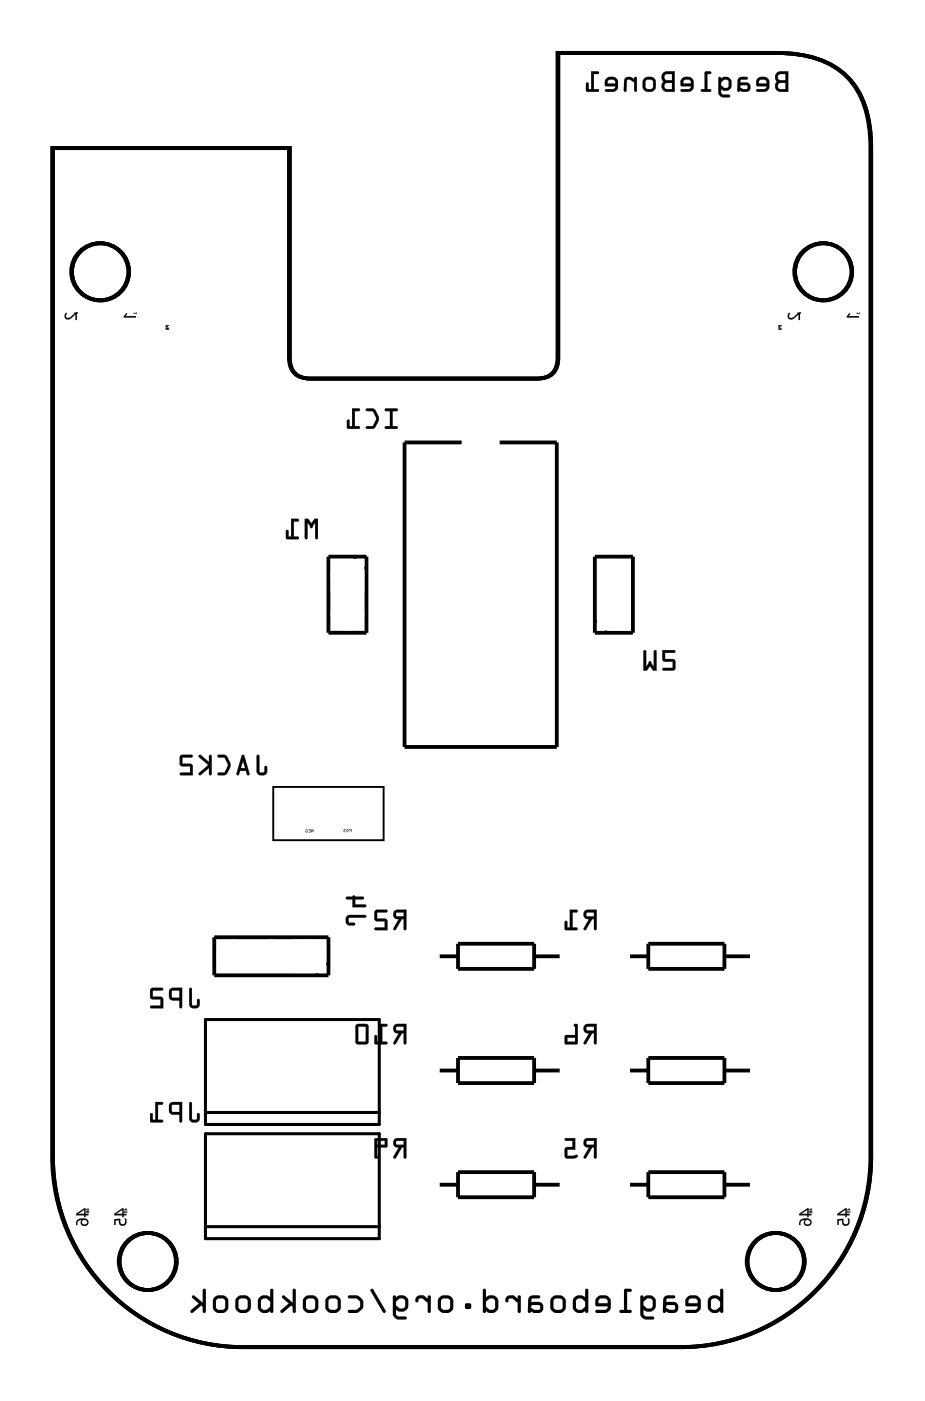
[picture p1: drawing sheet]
<svg xmlns="http://www.w3.org/2000/svg" width="62mm" height="93mm" viewBox="0 0 62 93" stroke-linecap="round" stroke-linejoin="round" font-family="sans-serif">
<g fill="none" stroke="#000" stroke-width=".25">
<path d="M3.5 9.9h15.8v13.9a1.25 1.25 0 0 0 1.4 1.5h15.1a1.25 1.25 0 0 0 1.4-1.5v-20.3h14.5a6.2 6.2 0 0 1 5.1 1.9 6.6 6.6 0 0 1 1.3 4.5v67.3a12.7 12.7 0 0 1-12.7 12.7h-29.2a12.7 12.7 0 0 1-12.7-12.7zM3.5 9.9h15.8v14a1.25 1.25 0 0 0 1.5 1.4h15a1.25 1.25 0 0 0 1.5-1.4v-20.4h14.5a6.2 6.2 0 0 1 5 1.9 6.6 6.6 0 0 1 1.3 4.5v67.3a12.7 12.7 0 0 1-12.7 12.7h-29.2a12.7 12.7 0 0 1-12.7-12.7zM21.9 37.1h2.6v5.1h-2.6zM30.8 29.5h-3.8v20.3h10.2v-20.3h-3.8M39.7 37.1h2.5v5.1h-2.5zM14.3 62.5h7.6v2.6h-7.6zM29.2 71.4h1.4M29.2 79.1h1.4M29.2 63.8h1.4M30.6 70.6h5v1.7h-5zM30.6 78.2h5v1.7h-5zM30.6 63h5v1.7h-5z"/>
<path d="M35.6 71.4h1.9M35.6 79.1h1.9M35.6 63.8h1.9M41.9 71.4h1.4M41.9 79.1h1.4M41.9 63.8h1.4M43.3 70.6h5v1.7h-5zM43.3 63h5v1.7h-5zM43.3 78.2h5v1.7h-5zM48.3 71.4h1.9M48.3 79.1h1.9M48.3 63.8h1.9"/>
<circle cx="6.7" cy="18.1" r="1.91"/>
<circle cx="54.9" cy="18.1" r="1.91"/>
<circle cx="55" cy="18.1" r="1.91"/>
<circle cx="9.8" cy="84.2" r="1.91"/>
<circle cx="9.9" cy="84.2" r="1.91"/>
<circle cx="51.7" cy="84.2" r="1.91"/>
<circle cx="51.8" cy="84.2" r="1.91"/>
</g>
<g fill="#000">
<path d="M4.4 20.9h.1a.18 .18 0 0 0 0 .3 .18 .18 0 0 0 .3-.1l.3-.2v.5h-.1v-.4l-.1 .1a.28 .28 0 0 1-.4 .2 .28 .28 0 0 1-.2-.3zM5 20.8v.1l.2-.1v.1h-.2zM8.4 20.9h.1l-.1 .2h.7v.1h-.8zM8.9 20.8h.2v.2l-.2-.1zM52.7 20.9a.18 .18 0 0 0 0 .3 .18 .18 0 0 0 .3-.1l.4-.2v.5h-.1v-.4l-.2 .1a.28 .28 0 0 1-.3 .2 .28 .28 0 0 1-.2-.3zM53.3 20.8v.1l.1-.1v.1h-.1zM56.7 20.9h.1l-.2 .2h.7v.1h-.8zM57.2 20.8h.2v.2l-.2-.1z"/>
<path d="M51.8 4.9l-.1 .3 .2 .2-.2 .4a.36 .36 0 0 0 .4 .3h.5v-1.3h-.5zM52 5.6l.4-.1v.4h-.4zM52 5l.4-.1v.5l-.4-.1zM50.6 5.2l-.1 .2v.3l.7 .1-.2 .1-.5 .1v.1h.7l.1-.3v-.5l-.3-.2h-.3zM50.7 5.4l.4-.1 .1 .3h-.6zM49.3 5.2l-.1 .9h.6a.31 .31 0 0 0 .3-.3 .31 .31 0 0 0-.3-.3h-.4v-.1l.1-.1h.4v-.2zM49.4 5.7h.4l.1 .2h-.3l-.2-.1zM48 5.2v1.1l.2 .2h.5v-.2l-.5-.1-.1-.3 .3 .2 .3-.2 .1-.2v-.4l-.2-.2h-.3l-.2 .2v-.2zM48.2 5.5l.1-.2h.2l.1 .1v.4l-.1 .1h-.2l-.2-.2zM47.1 4.8l-.1 1.1-.2 .1v.1h.6v-.1l-.2-.1v-1h.2l.1-.1zM45.5 5.2l-.1 .2v.3l.7 .1-.1 .1-.5 .1-.1 .1h.7l.2-.3-.1-.5-.2-.2h-.3zM45.7 5.4l.3-.1 .1 .3h-.5zM44.3 4.9l-.1 .3 .1 .2-.1 .4a.36 .36 0 0 0 .3 .3h.5v-1.3h-.5zM44.4 5.6l.5-.1v.4h-.5zM44.4 5l.5-.1v.5l-.5-.1zM42.8 5.6a.5 .5 0 0 0 1 0 .5 .5 0 0 0-1 0zM43.1 5.4l.4-.1 .1 .1v.4l-.1 .1h-.3l-.1-.1zM41.7 5.2v.2v.7h.1v-.7l.1-.1 .4 .2v.6h.2v-.9h-.1l-.1 .1-.3-.2zM40.5 5.2l-.1 .2v.3l.7 .1-.2 .1-.5 .1v.1h.7l.1-.3v-.5l-.3-.2h-.3zM40.6 5.4l.4-.1 .1 .3h-.6zM39.5 4.8v1.1h-.2v-.3l-.1-.1-.1 .6h.8v-.1l-.3-.1v-1h.3l.1-.1z"/>
<path d="M51.8 4.9l-.1 .3 .2 .2-.2 .4a.37 .37 0 0 0 .4 .3h.5v-1.3h-.5zM51.8 4.9l.3-.1h.5v1.3h-.5a.39 .39 0 0 1-.3-.2 .39 .39 0 0 1 .1-.5l-.2-.2zM52 5.6l.4-.1v.4h-.4zM52 5.6v.3l.4 .1v-.5zM52 5l.4-.1v.5l-.4-.1zM52 5v.3l.4 .1v-.5zM50.6 5.2l-.1 .2v.3l.7 .1-.2 .1h-.4a.1 .1 0 0 0-.1 .1 .1 .1 0 0 0 .1 .1h.5l.1-.1 .1-.1v-.5l-.2-.3h-.4zM50.6 5.3l.1-.2h.3l.3 .2v.5l-.1 .3h-.7v-.1h.5l.2-.2v-.1h-.7v-.3zM50.7 5.4l.4-.1 .1 .3h-.6zM50.7 5.3l-.1 .3h.6l-.1-.3zM49.3 5.2l-.1 .8a.09 .09 0 0 0 .1 .1 .09 .09 0 0 0 .1-.1l.4 .1a.32 .32 0 0 0 .3-.3 .32 .32 0 0 0-.3-.3h-.4l.1-.2h.3a.1 .1 0 0 0 .1-.1 .1 .1 0 0 0-.1-.1zM49.3 5.2l.5-.1v.2h-.3l-.1 .1v.1h.4a.31 .31 0 0 1 .3 .3 .31 .31 0 0 1-.3 .3h-.6zM49.4 5.7h.4l.1 .2h-.3l-.2-.1zM49.4 5.7v.1l.2 .2 .3-.1v-.2zM48 5.2v1.1l.2 .2h.4a.1 .1 0 0 0 .1-.1 .1 .1 0 0 0-.1-.1h-.4l-.1-.4 .3 .2 .3-.2 .1-.2v-.4l-.2-.2h-.3l-.2 .2v-.2zM48 5.2v-.1a.2 .2 0 0 0 .4 0l.2 .1 .2 .1v.5l-.3 .2-.4-.1v.3l.1 .1h.5v.2h-.5l-.2-.2zM48.2 5.5l.1-.2h.2l.1 .1v.4h-.3l-.2-.1zM48.1 5.5v.2l.2 .2h.2l.1-.1 .1-.4-.2-.1h-.2zM47.1 4.8l-.1 1.1h-.1a.1 .1 0 0 0-.1 .1 .1 .1 0 0 0 .1 .1h.5a.1 .1 0 0 0 .1-.1 .1 .1 0 0 0-.1-.1h-.2v-1h.2a.1 .1 0 0 0 .1 0 .1 .1 0 0 0-.1-.1zM47.1 4.8h.4l-.1 .1h-.2v1.1h.2v.1h-.6v-.1h.2zM45.5 5.2l-.1 .2v.3l.7 .1-.1 .1h-.5a.1 .1 0 0 0-.1 .1 .1 .1 0 0 0 .1 .1h.5l.2-.1 .1-.1v-.5l-.2-.3h-.4zM45.5 5.3l.2-.2h.3l.2 .2 .1 .5-.2 .3h-.6v-.1h.5l.1-.2v-.1h-.6l-.1-.3zM45.7 5.4l.3-.1 .1 .3h-.5zM45.6 5.3v.3h.5l-.1-.3zM44.3 4.9l-.1 .3 .1 .2-.1 .4a.37 .37 0 0 0 .3 .3h.5v-1.3h-.5zM44.3 4.9l.2-.1h.5v1.3h-.5a.39 .39 0 0 1-.3-.2 .39 .39 0 0 1 .1-.5l-.1-.2zM44.4 5.6l.5-.1v.4h-.5zM44.4 5.6v.3l.5 .1v-.5zM44.4 5l.5-.1v.5l-.5-.1zM44.4 5v.3l.5 .1v-.5zM42.8 5.6a.51 .51 0 0 0 1 0 .51 .51 0 0 0-1 0zM42.8 5.6a.5 .5 0 0 1 1 0 .5 .5 0 0 1-1 0zM43.1 5.4l.3-.1 .2 .1v.4l-.1 .1h-.4zM43.1 5.3v.5l.1 .2 .3-.1 .1-.1v-.4l-.1-.1zM41.7 5.2l-.1 .8a.09 .09 0 0 0 .1 .1 .09 .09 0 0 0 .1-.1v-.6l.2-.1 .3 .2v.5a.1 .1 0 0 0 .1 .1 .1 .1 0 0 0 .1-.1v-.8a.1 .1 0 0 0-.1-.1 .11 .11 0 0 0-.1 .2l-.3-.2zM41.7 5.2l.3-.1 .3 .2 .1-.1h.1v.9h-.2v-.6l-.3-.2-.2 .1v.7h-.1v-.7zM40.5 5.2l-.1 .2v.3l.7 .1-.2 .1h-.4a.1 .1 0 0 0-.1 .1 .1 .1 0 0 0 .1 .1h.5l.1-.1 .1-.1 .1-.5-.3-.3h-.4zM40.5 5.3l.1-.2h.3l.3 .2v.5l-.1 .3h-.7v-.1h.5l.2-.2v-.1h-.7v-.3zM40.6 5.4l.4-.1 .1 .3h-.6zM40.6 5.3l-.1 .3h.6l-.1-.3zM39.4 4.8l.1 1.1h-.2v-.3a.1 .1 0 0 0-.1-.1 .1 .1 0 0 0-.1 .1v.5h.8a.1 .1 0 0 0 .1-.1 .1 .1 0 0 0-.1-.1h-.3v-1h.3a.1 .1 0 0 0 .1 0 .1 .1 0 0 0-.1-.1zM39.5 4.8h.5l-.1 .1h-.3v1.1h.3v.1h-.8l.1-.6 .1 .1v.4h.2z"/>
<path d="M4.4 20.9a.28 .28 0 0 0 0 .4 .28 .28 0 0 0 .4-.1l.2-.2v.4h.1v-.6l-.3 .2a.21 .21 0 0 1-.2 .2 .21 .21 0 0 1-.2-.2l.1-.1zM4.4 20.9h.1a.19 .19 0 0 0 0 .3 .19 .19 0 0 0 .3-.1l.3-.2v.5h-.1v-.4l-.1 .1a.27 .27 0 0 1-.4 .2 .27 .27 0 0 1-.2-.3z"/>
<path d="M5 20.8v.1h.2v-.1l-.2 .1zM5 20.8v.1l.2-.1v.1h-.2z"/>
<path d="M5 20.8v.1h.2v-.1l-.2 .1zM5 20.8v.1l.2-.1v.1h-.2z"/>
<path d="M8.4 20.9l-.1 .3h.8v-.1h-.7l.1-.2zM8.4 20.9h.1l-.1 .2h.7v.1h-.8z"/>
<path d="M8.9 20.8v.1l.2 .1v-.2zM8.9 20.8h.2v.2l-.2-.1z"/>
<path d="M8.9 20.8v.1l.2 .1v-.2zM8.9 20.8h.2v.2l-.2-.1z"/>
<path d="M11 21.7l.1 .1 .1-.1zM11.1 21.7v.1zM11 21.9l.1 .1 .1-.1zM11.1 21.9a.05 .05 0 0 1 .1 0 .05 .05 0 0 1-.1 0zM11 21.9a.05 .05 0 0 1 .1 0 .05 .05 0 0 1-.1 0z"/>
<path d="M11 21.7l.1 .1 .1-.1zM11 21.7h.2l-.1 .1zM11.1 21.7v.1zM11.1 21.7v.1zM11 21.9l.1 .1 .1-.1zM11 21.9h.2l-.1 .1zM11.1 21.9a.05 .05 0 0 1 .1 0 .05 .05 0 0 1-.1 0zM11.1 21.9a.05 .05 0 0 0 .1 0 .05 .05 0 0 0-.1 0zM11 21.9a.05 .05 0 0 1 .1 0 .05 .05 0 0 1-.1 0zM11 21.9a.05 .05 0 0 0 .1 0 .05 .05 0 0 0-.1 0z"/>
<path d="M11.1 21.7v.1l.2-.1zM11.1 21.7l.1 .1zM11.1 21.9v.1h.2v-.1zM11.1 21.9h.1zM11.2 21.9a.05 .05 0 0 1 .1 0 .05 .05 0 0 1-.1 0z"/>
<path d="M11.1 21.7v.1h.2zM11.1 21.7h.2l-.2 .1zM11.1 21.7l.1 .1zM11.1 21.7l.1 .1zM11.1 21.9v.1h.2v-.1zM11.1 21.9h.2v.1h-.2zM11.1 21.9h.1zM11.1 21.9a.05 .05 0 0 0 .1 0 .05 .05 0 0 0-.1 0zM11.2 21.9a.05 .05 0 0 1 .1 0 .05 .05 0 0 1-.1 0zM11.2 21.9a.05 .05 0 0 0 .1 0 .05 .05 0 0 0-.1 0z"/>
<path d="M11.1 21.7v.1l.2-.1zM11.1 21.7l.1 .1zM11.1 21.9v.1h.2v-.1zM11.1 21.9h.1zM11.2 21.9a.05 .05 0 0 1 .1 0 .05 .05 0 0 1-.1 0z"/>
<path d="M11.1 21.7v.1h.2zM11.1 21.7h.2l-.2 .1zM11.1 21.7l.1 .1zM11.1 21.7l.1 .1zM11.1 21.9v.1h.2v-.1zM11.1 21.9h.2v.1h-.2zM11.1 21.9h.1zM11.1 21.9a.05 .05 0 0 0 .1 0 .05 .05 0 0 0-.1 0zM11.2 21.9a.05 .05 0 0 1 .1 0 .05 .05 0 0 1-.1 0zM11.2 21.9a.05 .05 0 0 0 .1 0 .05 .05 0 0 0-.1 0z"/>
<path d="M20.3 34.6l.1 1.4 .1-.1v-1l.2 .2a.1 .1 0 0 0 .1 .1 .1 .1 0 0 0 .1-.1l.1-.2v1l.2 .1v-1.4h-.2l-.2 .3-.2-.3zM19.4 34.6v1.2h-.1v-.4h-.2v.5l.8 .1v-.2h-.3v-1h.3v-.1z"/>
<path d="M20.3 34.6v1.3a.1 .1 0 0 0 .1 .1 .1 .1 0 0 0 .1-.1v-1l.2 .2a.11 .11 0 0 0 .1 .2 .11 .11 0 0 0 .1-.2l.1-.2v1a.1 .1 0 0 0 .1 .1 .1 .1 0 0 0 .1-.1v-1.3h-.2l-.2 .3-.2-.3zM20.3 34.6h.3l.2 .3 .2-.3h.2v1.4l-.2-.1v-1.1l-.2 .4-.3-.4v1.1v.1l-.1-.1zM19.4 34.6v1.2h-.1v-.4a.1 .1 0 0 0-.1 0 .1 .1 0 0 0-.1 0v.6h.8a.1 .1 0 0 0 .1-.1 .1 .1 0 0 0-.1-.1h-.3v-1h.3a.1 .1 0 0 0 .1-.1 .1 .1 0 0 0-.1-.1zM19.4 34.6l.5 .1v.1h-.3v1h.3v.2l-.8-.1v-.5h.1l.1 .4h.1z"/>
<path d="M25.7 27.3v.1h.3v1h-.3v.2h.8v-.2h-.3v-1h.3v-.1zM24.4 27.3l.1 .1h.4l.2 .5-.2 .5h-.4l-.1 .2h.1a.6 .6 0 0 0 .8-.6l-.1-.2-.2-.5h-.2zM23.5 27.3v1.1h-.2v-.4h-.1v.6h.8v-.2h-.3v-1h.3v-.1z"/>
<path d="M25.7 27.3v.1h.3v1h-.2a.1 .1 0 0 0-.1 .1 .1 .1 0 0 0 .1 .1h.7a.1 .1 0 0 0 .1-.1 .1 .1 0 0 0-.1-.1h-.3v-1h.3a.1 .1 0 0 0 .1-.1 .1 .1 0 0 0-.1-.1zM25.7 27.3h.8v.1h-.3v1l.3 .1v.1h-.8v-.1l.3-.1v-1h-.3zM24.4 27.3l.1 .1 .4 .1 .2 .4-.2 .5h-.4a.1 .1 0 0 0-.1 .1 .1 .1 0 0 0 .1 .1l.5-.1 .3-.6-.3-.6zM24.4 27.3h.6l.2 .5a.83 .83 0 0 1-.3 .8h-.4l-.1-.1h.1l.4-.1 .2-.4v-.2l-.2-.4h-.4zM23.5 27.2v1.2h-.2v-.3a.1 .1 0 0 0-.1-.1 .1 .1 0 0 0-.1 .1l.1 .5h.7a.1 .1 0 0 0 .1-.1 .1 .1 0 0 0-.1-.1h-.2v-1h.2a.1 .1 0 0 0 .1-.1 .1 .1 0 0 0-.1-.1zM23.5 27.3h.5v.1h-.3v1l.3 .1v.1h-.8v-.6l.1 .1v.3h.2z"/>
<path d="M51.9 21.7l.1 .1 .1-.1zM51.9 21.7l.1 .1zM51.9 21.9l.1 .1 .1-.1zM51.9 21.9a.05 .05 0 0 1 .1 0 .05 .05 0 0 1-.1 0z"/>
<path d="M51.9 21.7l.1 .1 .1-.1zM51.9 21.7h.2l-.1 .1zM51.9 21.7l.1 .1zM51.9 21.7l.1 .1zM51.9 21.9l.1 .1 .1-.1zM51.9 21.9h.2l-.1 .1zM51.9 21.9a.05 .05 0 0 1 .1 0 .05 .05 0 0 1-.1 0zM51.9 21.9a.05 .05 0 0 0 .1 0 .05 .05 0 0 0-.1 0z"/>
<path d="M52 21.7v.1l.2-.1zM52 21.7l.1 .1zM52 21.9v.1h.2v-.1l-.1 .1v-.1zM52 21.9a.05 .05 0 0 1 .1 0 .05 .05 0 0 1-.1 0z"/>
<path d="M52 21.7v.1h.2zM52 21.7h.2l-.2 .1zM52 21.7l.1 .1zM52 21.7l.1 .1zM52 21.9v.1h.2v-.1l-.1 .1v-.1zM52 21.9h.1v.1l.1-.1v.1h-.2zM52 21.9a.05 .05 0 0 1 .1 0 .05 .05 0 0 1-.1 0zM52 21.9a.05 .05 0 0 0 .1 0 .05 .05 0 0 0-.1 0z"/>
<path d="M52 21.7v.1l.2-.1zM52 21.7l.1 .1zM52 21.9v.1h.2v-.1l-.1 .1v-.1zM52 21.9a.05 .05 0 0 1 .1 0 .05 .05 0 0 1-.1 0z"/>
<path d="M52 21.7v.1h.2zM52 21.7h.2l-.2 .1zM52 21.7l.1 .1zM52 21.7l.1 .1zM52 21.9v.1h.2v-.1l-.1 .1v-.1zM52 21.9h.1v.1l.1-.1v.1h-.2zM52 21.9a.05 .05 0 0 1 .1 0 .05 .05 0 0 1-.1 0zM52 21.9a.05 .05 0 0 0 .1 0 .05 .05 0 0 0-.1 0z"/>
<path d="M52.7 20.9a.28 .28 0 0 0 0 .4 .28 .28 0 0 0 .4-.1l.2-.2v.4h.1v-.6l-.3 .2a.21 .21 0 0 1-.2 .2 .21 .21 0 0 1-.2-.2v-.1zM52.7 20.9a.19 .19 0 0 0 0 .3 .19 .19 0 0 0 .3-.1l.4-.2v.5h-.1v-.4l-.2 .1a.27 .27 0 0 1-.3 .2 .27 .27 0 0 1-.2-.3z"/>
<path d="M53.3 20.8v.1h.1v-.1l-.1 .1zM53.3 20.8v.1l.1-.1v.1h-.1z"/>
<path d="M53.3 20.8v.1h.1v-.1l-.1 .1zM53.3 20.8v.1l.1-.1v.1h-.1z"/>
<path d="M56.7 20.9l-.2 .3h.8v-.1h-.7l.2-.2zM56.7 20.9h.1l-.2 .2h.7v.1h-.8z"/>
<path d="M57.2 20.8v.1l.2 .1v-.2zM57.2 20.8h.2v.2l-.2-.1z"/>
<path d="M57.2 20.8v.1l.2 .1v-.2zM57.2 20.8h.2v.2l-.2-.1z"/>
<path d="M17.2 50.4l-.1 1.1a.36 .36 0 0 0 .4 .2 .36 .36 0 0 0 .3-.2v-.3l-.1-.1v.1l-.1 .3h-.3v-1zM16.1 50.4l-.3 1.3h.1l.1-.3h.4l.1 .3h.1l.1-.1-.4-1.2zM16.2 50.8l.2 .5h-.3zM14.5 50.4l.1 .1 .4 .1 .2 .4-.2 .5-.4 .1-.1 .1h.1a.6 .6 0 0 0 .8-.6l-.1-.2-.2-.4-.2-.1zM13.3 50.4v.1l.6 .5-.6 .7h.1l.5-.5 .1 .5h.1v-1.3h-.1l-.1 .5-.5-.5zM12 50.4v.6l.2 .1h.5v.5h-.6l-.1 .1h.9l-.1-.7h-.6v-.5h.6l.1-.1z"/>
<path d="M17.2 50.4l-.1 1.1a.37 .37 0 0 0 .4 .2 .37 .37 0 0 0 .3-.2v-.3a.1 .1 0 0 0-.1-.1 .1 .1 0 0 0-.1 .1v.3h-.3v-1zM17.2 50.4l.1 .1v1h.3l.1-.4 .1 .1v.3a.35 .35 0 0 1-.3 .2 .35 .35 0 0 1-.4-.2zM16.2 50.4l-.4 1.3h.1l.1-.3h.4l.1 .3h.1l.1-.1-.4-1.2zM16.2 50.4h.1l.4 1.2-.1 .1h-.1l-.1-.3h-.4l-.1 .3-.1-.1zM16.2 50.8l.2 .5h-.3zM16.2 50.7l-.1 .6h.3zM14.5 50.4l.1 .1 .4 .1 .2 .4-.2 .5h-.4a.1 .1 0 0 0-.1 .1 .1 .1 0 0 0 .1 .1l.5-.1 .3-.6-.3-.6zM14.6 50.4h.5l.2 .5a.83 .83 0 0 1-.3 .8h-.4l-.1-.1h.1l.4-.1 .2-.3v-.3l-.2-.4h-.4zM13.3 50.4v.1l.6 .5-.6 .6a.1 .1 0 0 0 0 .1 .1 .1 0 0 0 .1 0l.5-.5v.4a.1 .1 0 0 0 .1 .1 .1 .1 0 0 0 .1-.1v-1.1a.1 .1 0 0 0-.1-.1 .1 .1 0 0 0-.1 .1v.4l-.5-.5zM13.3 50.4h.1l.6 .5v-.5h.1v1.3h-.1v-.5l-.6 .5h-.1l.6-.7-.6-.5zM12 50.4v.7h.7v.5l-.6-.1a.1 .1 0 0 0-.1 .1 .1 .1 0 0 0 .1 .1h.8l-.1-.7h-.6v-.5l.6 .1a.1 .1 0 0 0 .1-.1 .1 .1 0 0 0-.1-.1zM12.1 50.4h.7v.1h-.6v.5h.6l.1 .7h-.9l.1-.1h.6v-.5h-.5l-.2-.1z"/>
<path d="M20.8 55.3v.2l.1-.1v.1v-.2l-.1 .2zM20.6 55.3l.1 .1v.1h-.1h.1v-.2zM20.4 55.3l.1 .2-.1-.1v.1h.1v-.1z"/>
<path d="M20.8 55.3v.2l.1-.1v.1v-.2l-.1 .2zM20.8 55.3v.2l.1-.2v.2v-.1l-.1 .1zM20.6 55.3l.1 .1v.1h-.1h.1v-.2zM20.6 55.3h.1v.2h-.1h.1v-.1zM20.4 55.3l.1 .2-.1-.1v.1h.1v-.1zM20.4 55.3l.1 .1v.1h-.1v-.1l.1 .1z"/>
<path d="M23.3 55.3l.1 .2 .1-.2zM23.4 55.3v.1zM23.2 55.3v.2l.1-.1zM23.2 55.3v.2zM22.9 55.3h.1l-.1 .2h.1l.1-.2z"/>
<path d="M23.3 55.3l.1 .2 .1-.2zM23.3 55.3h.2l-.1 .2zM23.4 55.3v.1zM23.4 55.3v.1zM23.2 55.3l-.1 .1 .1 .1 .1-.1zM23.1 55.4a.1 .1 0 0 1 .2 0 .1 .1 0 0 1-.2 0zM23.2 55.3v.2zM23.2 55.3v.2zM22.9 55.3h.1l-.1 .2h.1l.1-.2zM22.9 55.3h.2l-.2 .2h.1h-.1l.1-.2z"/>
<path d="M43 43.4l-.1 1.4h.3l.2-.4 .2 .4h.2v-1.3a.1 .1 0 0 0-.1-.1 .1 .1 0 0 0-.1 .1v1l-.1-.2a.11 .11 0 0 0-.1-.2 .11 .11 0 0 0-.1 .2l-.2 .2v-1v-.1zM43 43.4l.1 .1v1l.3-.4 .2 .4v-1l.1-.1h.1v1.3h-.2l-.2-.3-.2 .3h-.3zM44.2 43.4l.1 .7 .6 .1v.4h-.6a.1 .1 0 0 0-.1 .1 .1 .1 0 0 0 .1 .1h.6l.2-.2-.1-.6h-.6v-.4h.6a.1 .1 0 0 0 .1-.1 .1 .1 0 0 0-.1-.1zM44.2 43.4h.9l-.1 .2h-.6v.4h.5l.2 .1v.5l-.1 .1h-.8l.1-.1h.6v-.5h-.6z"/>
<path d="M43 43.4l-.1 1.3h.3l.2-.3 .2 .3h.2v-1.3l-.2 .1v1l-.1-.2a.11 .11 0 0 0-.1-.2 .11 .11 0 0 0-.1 .2l-.2 .2v-1zM44.2 43.4l.1 .7 .6 .1v.4h-.6l-.1 .1h.8l.1-.1v-.5l-.2-.1h-.5v-.4h.6l.1-.2z"/>
<path d="M12.7 73.6l-.1 1a.36 .36 0 0 0 .4 .3 .36 .36 0 0 0 .3-.3v-.3h-.1l-.1 .4h-.3v-1.1zM11.4 73.6l-.1 .2v.4l.1 .2h.6v.4l.1 .1 .1-1.4zM11.5 73.7h.5v.5h-.5zM10.4 73.5v1.2h-.2v-.4h-.1l-.1 .5 .8 .1v-.2h-.3v-1h.3l.1-.1z"/>
<path d="M12.7 65.9l-.1 1.1a.36 .36 0 0 0 .4 .3 .36 .36 0 0 0 .3-.3v-.3h-.1l-.1 .4-.3-.1v-1zM11.4 66l-.1 .2v.4l.1 .1 .6 .1v.4l.1 .1 .1-1.4zM11.5 66.1h.5v.5h-.5zM10.1 66l-.1 .6 .2 .1h.5v.4h-.6l-.1 .1 .9 .1-.1-.7-.6-.1v-.4h.6l.1-.1z"/>
<path d="M12.7 73.6l-.1 1a.37 .37 0 0 0 .4 .3 .37 .37 0 0 0 .3-.3v-.2a.1 .1 0 0 0-.1-.1 .1 .1 0 0 0-.1 .1v.3h-.3v-1.1zM12.7 73.6h.1v1.1h.3l.1-.4h.1v.3a.35 .35 0 0 1-.3 .3 .35 .35 0 0 1-.4-.3zM11.4 73.6l-.1 .2v.4l.1 .2h.6v.4a.1 .1 0 0 0 .1 .1 .1 .1 0 0 0 .1-.1v-1.3h-.7zM11.4 73.6l.8-.1-.1 1.4-.1-.1v-.4h-.6l-.1-.2zM11.5 73.7h.5v.5h-.5zM11.5 73.7v.5h.5v-.5zM10.4 73.5v1.2h-.2v-.3a.1 .1 0 0 0-.1-.1 .1 .1 0 0 0-.1 .1v.5h.8a.1 .1 0 0 0 .1-.1 .1 .1 0 0 0-.1-.1h-.3v-1h.3a.1 .1 0 0 0 .1-.1 .1 .1 0 0 0-.1-.1zM10.4 73.5l.5 .1-.1 .1h-.3v1h.3v.2l-.8-.1 .1-.5h.1v.4h.2z"/>
<path d="M12.7 65.9l-.1 1.1a.37 .37 0 0 0 .4 .3 .37 .37 0 0 0 .3-.3v-.3a.1 .1 0 0 0-.1-.1 .1 .1 0 0 0-.1 .1v.4h-.3v-1.1zM12.7 65.9l.1 .1v1.1h.3l.1-.4h.1v.3a.35 .35 0 0 1-.3 .3 .35 .35 0 0 1-.4-.3zM11.4 66l-.1 .2v.4l.1 .1 .6 .1v.4a.1 .1 0 0 0 .1 .1 .1 .1 0 0 0 .1-.1v-1.3h-.7zM11.4 66l.8-.1-.1 1.4-.1-.1v-.4l-.6-.1-.1-.1zM11.5 66.1h.5v.5h-.5zM11.5 66.1v.5h.5v-.5zM10.1 66v.6l.6 .1v.4h-.6a.1 .1 0 0 0-.1 .1 .1 .1 0 0 0 .1 .1h.8l-.1-.7-.6-.1v-.4h.6a.1 .1 0 0 0 .1-.1 .1 .1 0 0 0-.1-.1zM10.1 66h.8l-.1 .1h-.6v.4l.6 .1 .1 .7-.9-.1 .1-.1h.6v-.4h-.5l-.2-.1z"/>
<path d="M23.2 61.1l-.1 .5 .2 .2 .3-.1h.1l-.1-.1-.3-.1v-.3h1.1v-.1h-1.1zM23.1 59.9v.1h.4v.5h.9v-.1h-.7v-.4h.5v-.2h-.5l-.1-.1-.1 .1z"/>
<path d="M23.2 61.1l-.1 .2 .1 .4 .4 .1a.1 .1 0 0 0 .1-.1 .1 .1 0 0 0-.1-.1l-.3-.1v-.2l1.1-.1a.1 .1 0 0 0 .1-.1 .1 .1 0 0 0-.1-.1h-1.1zM23.2 61.1h.1h1.1v.1h-1.1v.4l.4 .1h-.1h-.3l-.2-.1zM23.1 59.9v.1h.4v.5h.9a.1 .1 0 0 0 .1-.1 .1 .1 0 0 0-.1-.1l-.7 .1v-.4h.5a.1 .1 0 0 0 .1-.1 .1 .1 0 0 0-.1-.1h-.5a.09 .09 0 0 0-.1-.1 .09 .09 0 0 0-.1 .1zM23.1 59.9l.4-.1h.1h.1l.5 .1v.1h-.5v.4h.7v.1h-.9v-.5h-.4z"/>
<path d="M26.3 60.8a.32 .32 0 0 0 0 .4 .32 .32 0 0 0 .3 .1l-.3 .7 .1 .1 .4-.8h.1v.7l.2 .1v-1.4zM26.5 60.9h.4v.3l-.4-.1zM25 60.8v.6l.2 .1h.5v.4h-.6l-.1 .1 .9 .1-.1-.7-.6-.1v-.4h.6l.1-.1z"/>
<path d="M26.3 68.4a.32 .32 0 0 0 0 .4 .32 .32 0 0 0 .3 .1l-.3 .7 .1 .1 .4-.8h.1v.7l.2 .1v-1.4zM26.5 68.5h.4v.3h-.4zM25.3 68.3v1.2h-.1v-.4h-.2v.5l.8 .1v-.2h-.3v-1h.3l.1-.1zM23.8 68.4l-.1 1.2 .2 .1h.6l.1-.2v-1.1l-.2-.1zM23.9 68.5h.5v1h-.5z"/>
<path d="M26.3 76a.32 .32 0 0 0 0 .4 .32 .32 0 0 0 .3 .2l-.3 .7h.1l.4-.7h.1v.6l.2 .1v-1.4zM26.5 76.1h.4v.3h-.4zM25 76v1.2l.2 .1 .1-.1-.1-.1v-.5l.6-.1 .1-.5-.1-.1zM25.2 76.1h.5v.3h-.5z"/>
<path d="M26.3 60.8a.32 .32 0 0 0 0 .4 .32 .32 0 0 0 .3 .1l-.3 .6a.1 .1 0 0 0 0 .2 .1 .1 0 0 0 .1-.1l.4-.7h.1v.7a.1 .1 0 0 0 .1 .1 .1 .1 0 0 0 .1-.1v-1.3h-.6zM26.3 60.8l.8-.1v1.4l-.1-.1v-.7h-.2l-.4 .7h-.1l.3-.7a.31 .31 0 0 1-.3-.1 .31 .31 0 0 1 0-.4zM26.5 60.9h.4v.3l-.4-.1zM26.4 60.9l.1 .3h.5v-.3zM25 60.8v.6l.7 .1v.4h-.6a.1 .1 0 0 0-.1 .1 .1 .1 0 0 0 .1 .1h.8l-.1-.8h-.6v-.4h.6a.1 .1 0 0 0 .1-.1 .1 .1 0 0 0-.1-.1zM25 60.8h.8v.1h-.6v.4l.6 .1 .1 .7-.9-.1 .1-.1h.6v-.4h-.5l-.2-.1z"/>
<path d="M26.3 68.4a.32 .32 0 0 0 0 .4 .32 .32 0 0 0 .3 .1l-.3 .7a.1 .1 0 0 0 0 .1 .1 .1 0 0 0 .1-.1l.4-.7h.1v.7a.1 .1 0 0 0 .1 .1 .1 .1 0 0 0 .1-.1v-1.3h-.6zM26.3 68.4l.8-.1v1.4l-.1-.1v-.7h-.2l-.4 .7h-.1l.3-.7a.31 .31 0 0 1-.3-.1 .31 .31 0 0 1 0-.4zM26.5 68.5h.4v.3h-.4zM26.4 68.5l.1 .3h.5v-.3zM25.3 68.3v1.2h-.1v-.3a.1 .1 0 0 0-.1-.1 .1 .1 0 0 0-.1 .1v.5h.8a.1 .1 0 0 0 .1-.1 .1 .1 0 0 0-.1-.1h-.3v-1h.3a.1 .1 0 0 0 .1-.1 .1 .1 0 0 0-.1-.1zM25.3 68.3l.5 .1v.1h-.3v1h.3v.2l-.8-.1v-.5h.2v.4h.1zM23.8 68.4l-.1 1.2 .2 .1h.6l.1-.2v-1.1l-.2-.1zM23.8 68.4l.6-.1 .2 .1v1.1l-.1 .2h-.6l-.2-.1zM23.9 68.5h.5v1h-.5zM23.9 68.5v1h.5v-1z"/>
<path d="M26.3 76a.32 .32 0 0 0 0 .4 .32 .32 0 0 0 .3 .2l-.3 .6a.1 .1 0 0 0 0 .1 .1 .1 0 0 0 .1 0l.4-.7h.1v.6a.1 .1 0 0 0 .1 .1 .1 .1 0 0 0 .1-.1v-1.3h-.6zM26.3 76l.8-.1v1.4l-.1-.1v-.6h-.2l-.4 .7-.1-.1 .3-.6a.31 .31 0 0 1-.3-.2 .31 .31 0 0 1 0-.4zM26.5 76.2l.4-.1v.3h-.4zM26.4 76.1l.1 .3h.5v-.3zM25 76v1.2l.2 .1a.09 .09 0 0 0 .1-.1 .09 .09 0 0 0-.1-.1v-.5l.6-.1 .1-.5-.1-.1zM25 76h.8v.5l-.6 .1v.5v.1v.1l-.2-.1zM25.2 76.1h.5v.3h-.5zM25.2 76.1v.3h.5v-.3z"/>
<path d="M39 68.4a.32 .32 0 0 0 0 .4 .32 .32 0 0 0 .3 .1l-.3 .7 .1 .1 .4-.8h.1v.7l.2 .1v-1.4zM39.2 68.5h.4v.3h-.4zM38.3 68.4l.1 .7h-.7v.6l.9-.1v-1.2l-.1-.1zM37.9 69.2h.5v.3h-.5z"/>
<path d="M39 76a.32 .32 0 0 0 0 .4 .32 .32 0 0 0 .3 .2l-.3 .7h.1l.4-.7h.1v.6l.2 .1v-1.4zM39.2 76.1h.4v.3h-.4zM37.7 76v.1h.5v.4l-.5 .1v.6l.2 .1h.4a.15 .15 0 0 0 .2 0 .15 .15 0 0 0-.1-.2h-.5v-.4h.5v-.8z"/>
<path d="M39 60.8a.32 .32 0 0 0 0 .4 .32 .32 0 0 0 .3 .1l-.3 .7 .1 .1 .4-.8h.1v.7l.2 .1v-1.4zM39.2 60.9h.4v.3l-.4-.1zM38 60.7v1.2h-.1v-.4h-.2v.5l.8 .1v-.2h-.3v-1h.3l.1-.1z"/>
<path d="M39 68.4a.32 .32 0 0 0 0 .4 .32 .32 0 0 0 .3 .1l-.3 .7a.1 .1 0 0 0 0 .1 .1 .1 0 0 0 .1-.1l.4-.7h.1v.7a.1 .1 0 0 0 .1 .1 .1 .1 0 0 0 .1-.1v-1.3h-.6zM39 68.4l.8-.1v1.4l-.1-.1v-.7h-.2l-.4 .7h-.1l.3-.7a.31 .31 0 0 1-.3-.1 .31 .31 0 0 1 0-.4zM39.2 68.5h.4v.3h-.4zM39.1 68.5l.1 .3h.5v-.3zM38.3 68.3l.1 .8h-.7v.6l.9-.1v-1.2l-.1-.1zM38.3 68.4h.2v1.2l-.8 .1v-.6h.7zM37.9 69.2h.5v.3h-.5zM37.9 69.2v.3h.5v-.3z"/>
<path d="M39 76a.32 .32 0 0 0 0 .4 .32 .32 0 0 0 .3 .2l-.3 .6a.1 .1 0 0 0 0 .1 .1 .1 0 0 0 .1 0l.4-.7h.1v.6a.1 .1 0 0 0 .1 .1 .1 .1 0 0 0 .1-.1v-1.3h-.6zM39 76l.8-.1v1.4l-.1-.1v-.6h-.2l-.4 .7-.1-.1 .3-.6a.31 .31 0 0 1-.3-.2 .31 .31 0 0 1 0-.4zM39.2 76.2l.4-.1v.3h-.4zM39.1 76.1l.1 .3h.5v-.3zM37.7 76v.1h.5v.4l-.5 .1v.6l.2 .1 .6-.1a.1 .1 0 0 0 .1-.1 .1 .1 0 0 0-.2 0h-.5v-.4h.5v-.8zM37.7 76l.7-.1v.8h-.5v.4h.6v.1l-.6 .1-.2-.1v-.6l.5-.1v-.4h-.5z"/>
<path d="M39 60.8a.32 .32 0 0 0 0 .4 .32 .32 0 0 0 .3 .1l-.3 .6a.1 .1 0 0 0 0 .2 .1 .1 0 0 0 .1-.1l.4-.7h.1v.7a.1 .1 0 0 0 .1 .1 .1 .1 0 0 0 .1-.1v-1.3h-.6zM39 60.8l.8-.1v1.4l-.1-.1v-.7h-.2l-.4 .7h-.1l.3-.7a.31 .31 0 0 1-.3-.1 .31 .31 0 0 1 0-.4zM39.2 60.9h.4v.3l-.4-.1zM39.1 60.9l.1 .3h.5v-.3zM38 60.7v1.2h-.1v-.4a.1 .1 0 0 0-.1-.1 .1 .1 0 0 0-.1 .1v.5l.8 .1a.1 .1 0 0 0 .1-.1 .1 .1 0 0 0-.1-.1h-.3v-1h.3a.1 .1 0 0 0 .1-.1 .1 .1 0 0 0-.1-.1zM38 60.7l.5 .1v.1h-.3v1h.3v.2l-.8-.1v-.5h.2v.4h.1z"/>
<path d="M5.1 81v.1h.5v.1h.1v-.1h.2v-.1h-.2v-.4zM5.2 81l.4-.3v.3zM5.1 81.4v.3h.1a.26 .26 0 0 1 0-.2 .26 .26 0 0 1 .3-.1 .25 .25 0 0 0 .1 .4 .25 .25 0 0 0 .3-.2 .25 .25 0 0 0-.2-.3h-.3zM5.5 81.6a.17 .17 0 0 1 .3 0 .17 .17 0 0 1-.3 0z"/>
<path d="M5.1 81v.1h.5v.1h.1v-.1h.2v-.1h-.2v-.4zM5.1 81l.6-.4v.4h.2v.1h-.2v.1h-.1v-.1h-.5zM5.2 81l.4-.3v.3zM5.2 81h.4v-.3zM5.1 81.4v.3l.1 .1a.26 .26 0 0 1 0-.3 .26 .26 0 0 1 .3-.1 .26 .26 0 0 0 0 .4 .26 .26 0 0 0 .4-.1 .26 .26 0 0 0-.2-.4h-.3zM5.2 81.4a.41 .41 0 0 1 .4-.1 .41 .41 0 0 1 .3 .4 .25 .25 0 0 1-.4 .1 .25 .25 0 0 1 0-.4 .26 .26 0 0 0-.3 .1 .26 .26 0 0 0 0 .2h-.1zM5.5 81.6a.16 .16 0 0 1 .3 0 .16 .16 0 0 1-.3 0zM5.5 81.6a.18 .18 0 0 0 .3 0 .18 .18 0 0 0-.3 0z"/>
<path d="M5.7 80.7l.2 .1v-.2zM5.8 80.7h.1zM5.8 80.8v.1v-.1v.1h.1v-.1zM5.8 80.9a.05 .05 0 0 1 .1 0 .05 .05 0 0 1-.1 0z"/>
<path d="M5.7 80.7l.2 .1v-.2zM5.7 80.7l.2-.1v.2zM5.8 80.7h.1zM5.8 80.7h.1zM5.8 80.8l-.1 .1 .1-.1v.1h.1a.09 .09 0 0 0 0-.1 .09 .09 0 0 0-.1 0zM5.8 80.8h.1v.1h-.1v-.1v.1zM5.8 80.9a.05 .05 0 0 1 .1 0 .05 .05 0 0 1-.1 0zM5.8 80.9a.05 .05 0 0 0 .1 0 .05 .05 0 0 0-.1 0z"/>
<path d="M5.7 80.7l.2 .1v-.2zM5.8 80.7h.1zM5.8 80.8v.1v-.1v.1h.1v-.1zM5.8 80.9a.05 .05 0 0 1 .1 0 .05 .05 0 0 1-.1 0z"/>
<path d="M5.7 80.7l.2 .1v-.2zM5.7 80.7l.2-.1v.2zM5.8 80.7h.1zM5.8 80.7h.1zM5.8 80.8l-.1 .1 .1-.1v.1h.1a.09 .09 0 0 0 0-.1 .09 .09 0 0 0-.1 0zM5.8 80.8h.1v.1h-.1v-.1v.1zM5.8 80.9a.05 .05 0 0 1 .1 0 .05 .05 0 0 1-.1 0zM5.8 80.9a.05 .05 0 0 0 .1 0 .05 .05 0 0 0-.1 0z"/>
<path d="M7.6 81v.1h.6v.1h.1v-.1h.1v-.1h-.1v-.4zM7.7 81l.5-.3v.3zM7.6 81.4v.3h.1v-.3h.2a.26 .26 0 0 0 .2 .4 .26 .26 0 0 0 .3-.1 .26 .26 0 0 0-.1-.4 .2 .2 0 0 1 .1 .3 .2 .2 0 0 1-.3 .1 .2 .2 0 0 1-.1-.3z"/>
<path d="M7.6 81v.1h.6v.1h.1v-.1h.1v-.1h-.1v-.4zM7.6 81l.7-.4-.1 .4h.2v.1h-.2l.1 .1h-.1v-.1h-.6zM7.7 81l.5-.3v.3zM7.7 81h.5v-.3zM7.6 81.4v.3h.1v-.3h.2a.26 .26 0 0 0 .2 .4 .26 .26 0 0 0 .3-.1 .26 .26 0 0 0-.1-.4 .2 .2 0 0 1 .1 .3 .2 .2 0 0 1-.3 .1 .2 .2 0 0 1-.1-.3zM7.6 81.4h.4a.2 .2 0 0 0 .1 .2 .2 .2 0 0 0 .2 0v-.3h.1a.31 .31 0 0 1 0 .3 .31 .31 0 0 1-.3 .2l-.1-.2v-.2h-.3v.3h-.1z"/>
<path d="M8.3 80.7l.2 .1-.1-.2zM8.3 80.7h.1zM8.3 80.8v.1h.2v-.1l-.1 .1z"/>
<path d="M8.3 80.7l.2 .1-.1-.2zM8.3 80.7l.1-.1 .1 .2zM8.3 80.7h.1zM8.3 80.7h.1zM8.3 80.8v.1h.2v-.1l-.1 .1zM8.3 80.8l.1 .1 .1-.1v.1h-.2z"/>
<path d="M8.3 80.7l.2 .1-.1-.2zM8.3 80.7h.1zM8.3 80.8v.1h.2v-.1l-.1 .1z"/>
<path d="M8.3 80.7l.2 .1-.1-.2zM8.3 80.7l.1-.1 .1 .2zM8.3 80.7h.1zM8.3 80.7h.1zM8.3 80.8v.1h.2v-.1l-.1 .1zM8.3 80.8l.1 .1 .1-.1v.1h-.2z"/>
<path d="M47.4 86.6l-.2 .2v.5l.2 .2a.49 .49 0 0 0 .7 0 .11 .11 0 0 0 .1 .1 .11 .11 0 0 0 .1-.1v-1.4a.1 .1 0 0 0-.1-.1 .1 .1 0 0 0-.1 .1v.5l-.5-.2zM47.3 86.6l.3-.2 .5 .2v-.5a.11 .11 0 0 1 .1-.1 .11 .11 0 0 1 .1 .1v1.4a.11 .11 0 0 1-.1 .1 .11 .11 0 0 1-.1-.1h-.1a.5 .5 0 0 1-.6 0l-.2-.2v-.5zM47.5 86.7l.3-.1 .3 .3v.3l-.3 .2h-.2l-.1-.1zM47.5 86.7v.6l.1 .1h.2l.3-.2v-.3l-.3-.2zM45.8 86.6l-.1 .2 .1 .3 .8 .1-.2 .2h-.6a.1 .1 0 0 0-.1 .1 .1 .1 0 0 0 .1 .1h.6l.2-.1 .1-.1 .1-.6a.42 .42 0 0 0-.4-.4h-.4zM45.8 86.6l.3-.2 .5 .1 .2 .2v.5l-.3 .4h-.7a.11 .11 0 0 1-.1-.1 .11 .11 0 0 1 .1-.1h.6l.2-.2-.8-.1-.1-.3zM46 86.7h.4l.2 .1v.2h-.7zM46 86.7l-.1 .3h.7v-.2l-.2-.1zM44.4 86.5l-.1 .2-.1 .8a.1 .1 0 0 0 .1 .1 .1 .1 0 0 0 .1-.1l.2 .1h.4a.37 .37 0 0 0 .3-.4 .37 .37 0 0 0-.3-.3h-.5v-.3h.5a.1 .1 0 0 0 .1-.1 .1 .1 0 0 0-.1-.1zM44.4 86.5l.6-.1a.11 .11 0 0 1 .1 .1 .11 .11 0 0 1-.1 .1l-.5 .1v.2h.5a.38 .38 0 0 1 .3 .3 .38 .38 0 0 1-.3 .4h-.4l-.2-.1a.11 .11 0 0 1-.1 .1 .11 .11 0 0 1-.1-.1l.1-.8zM44.5 87.1h.5l.1 .2-.4 .1-.2-.1zM44.5 87.1v.2l.2 .1 .4-.1-.1-.2zM42.8 86.5v1.3l.2 .2 .6 .1a.11 .11 0 0 0 .1-.2 .1 .1 0 0 0-.1-.1h-.5l-.1-.1-.1-.3 .3 .1h.3l.2-.1 .1-.3-.1-.5-.2-.1-.3-.1a.17 .17 0 0 1-.2 .1 .17 .17 0 0 1-.2-.1zM42.8 86.5l.1-.1v.2l.3-.2 .3 .1 .2 .1 .1 .5-.1 .3-.2 .1h-.3l-.3-.1 .1 .3v.1h.6a.11 .11 0 0 1 .1 .1 .11 .11 0 0 1-.1 .2l-.6-.1-.2-.2zM43 86.8l.2-.2 .2 .1 .2 .1-.1 .4-.1 .1h-.2l-.2-.2zM43 86.8v.3l.2 .2h.2l.1-.1 .1-.4-.2-.1h-.2zM41.7 86l-.1 1.4h-.2a.1 .1 0 0 0-.1 .1 .1 .1 0 0 0 .1 .1h.7a.1 .1 0 0 0 .1-.1 .1 .1 0 0 0-.1-.1h-.2v-1.2h.2a.1 .1 0 0 0 .1-.1 .1 .1 0 0 0-.1-.1zM41.7 86h.4a.11 .11 0 0 1 .1 .1 .11 .11 0 0 1-.1 .1h-.2v1.2h.2a.11 .11 0 0 1 .1 .1 .11 .11 0 0 1-.1 .1h-.7a.11 .11 0 0 1-.1-.1 .11 .11 0 0 1 .1-.1h.2zM39.8 86.6l-.1 .2 .1 .3 .8 .1-.2 .2h-.6a.1 .1 0 0 0-.1 .1 .1 .1 0 0 0 .1 .1h.6l.2-.1 .1-.1 .1-.6a.42 .42 0 0 0-.4-.4h-.4zM39.8 86.6l.3-.2 .5 .1 .2 .2v.5l-.3 .4h-.7a.11 .11 0 0 1-.1-.1 .11 .11 0 0 1 .1-.1h.6l.2-.2-.8-.1-.1-.3zM40 86.7h.4l.1 .1 .1 .2h-.7zM40 86.7l-.1 .3h.7l-.1-.2-.1-.1zM38.3 86.6l-.1 .2v.5l.2 .2a.49 .49 0 0 0 .7 0 .11 .11 0 0 0 0 .1 .11 .11 0 0 0 .2-.1v-1.4a.1 .1 0 0 0-.1-.1 .1 .1 0 0 0-.1 .1v.5l-.5-.2zM38.3 86.6l.3-.2 .5 .2v-.5a.11 .11 0 0 1 .1-.1 .11 .11 0 0 1 .1 .1v1.4a.11 .11 0 0 1-.2 .1 .11 .11 0 0 1 0-.1h-.1a.5 .5 0 0 1-.6 0l-.2-.2v-.5zM38.5 86.7l.3-.1 .2 .3v.3l-.2 .2h-.2l-.2-.1zM38.5 86.7l-.1 .6 .2 .1h.2l.2-.2v-.3l-.2-.2zM36.8 86.6l-.1 .2v.5l.3 .3h.4l.3-.1 .1-.3v-.4a.42 .42 0 0 0-.4-.4h-.4zM36.8 86.6l.2-.2h.4l.3 .2 .1 .6-.2 .3-.5 .1-.3-.2-.1-.6zM37 86.7l.4-.1 .1 .2 .1 .5-.2 .1h-.3l-.2-.1zM37 86.7l-.1 .6 .2 .1h.3l.1-.1v-.5l-.1-.2zM35.3 86.5v.2l-.1 .8a.1 .1 0 0 0 .1 .1 .1 .1 0 0 0 .1-.1l.2 .1h.4a.37 .37 0 0 0 .3-.4 .37 .37 0 0 0-.3-.3h-.5v-.3h.5a.1 .1 0 0 0 .1-.1 .1 .1 0 0 0-.1-.1zM35.3 86.5l.7-.1a.11 .11 0 0 1 .1 .1 .11 .11 0 0 1-.1 .1l-.5 .1v.2h.5a.38 .38 0 0 1 .3 .3 .38 .38 0 0 1-.3 .4h-.4l-.2-.1a.11 .11 0 0 1-.1 .1 .11 .11 0 0 1-.1-.1l.1-.8zM35.5 87.1h.5v.2l-.3 .1-.3-.1zM35.5 87.1l-.1 .2 .3 .1 .3-.1v-.2zM33.8 86.5l-.1 .2a.11 .11 0 0 0 .1 .2 .11 .11 0 0 0 .1-.2l.1-.1h.2l.4 .3v.6a.1 .1 0 0 0 .1 .1 .1 .1 0 0 0 .1-.1v-1a.1 .1 0 0 0-.1-.1 .1 .1 0 0 0-.1 .1v.2l-.3-.3zM33.8 86.5l.5-.1 .2 .3v-.2a.11 .11 0 0 1 .2-.1 .11 .11 0 0 1 .1 .1v1a.11 .11 0 0 1-.1 .1 .11 .11 0 0 1-.2-.1v-.6l-.3-.3-.3 .1a.13 .13 0 0 1 0 .2 .13 .13 0 0 1-.2-.1zM32.3 86l-.1 1.5a.11 .11 0 0 0 .1 .1 .11 .11 0 0 0 .1-.1l.3 .1h.3l.1-.1 .2-.3-.1-.5-.2-.2-.3-.1-.3 .2v-.5zM32.3 86l.1 .1v.5l.3-.2 .3 .1 .2 .2 .1 .5-.2 .3-.1 .1h-.3l-.3-.1a.11 .11 0 0 1-.1 .1 .11 .11 0 0 1-.1-.1zM32.5 86.8l.2-.2 .3 .1v.1v.5l-.3 .1-.2-.2zM32.5 86.8v.4l.2 .2 .3-.1v-.6h-.3zM31.1 87v.3h.3v-.3zM31.1 87h.3v.3h-.3zM29.3 86.6l-.1 .2v.5l.3 .3h.4l.2-.1 .2-.3v-.4a.42 .42 0 0 0-.4-.4h-.4zM29.3 86.6l.2-.2h.4l.3 .2 .1 .6-.2 .3-.5 .1-.3-.2-.1-.6zM29.5 86.7l.4-.1 .1 .2v.5l-.1 .1h-.3l-.2-.1zM29.5 86.7l-.1 .6 .2 .1h.3l.1-.1v-.5l-.1-.2zM27.8 86.5l-.1 .2a.11 .11 0 0 0 .1 .2 .11 .11 0 0 0 .1-.2l.1-.1h.2l.3 .3v.6a.1 .1 0 0 0 .1 .1 .11 .11 0 0 0 .2-.1v-1a.11 .11 0 0 0-.2-.1 .1 .1 0 0 0-.1 .1v.2l-.2-.3zM27.8 86.5l.5-.1 .2 .3v-.2a.11 .11 0 0 1 .1-.1 .11 .11 0 0 1 .2 .1v1a.11 .11 0 0 1-.2 .1 .11 .11 0 0 1-.1-.1v-.6l-.3-.3-.3 .1a.13 .13 0 0 1 0 .2 .13 .13 0 0 1-.2-.1zM26.2 86.5v1.3l.3 .2 .5 .1a.11 .11 0 0 0 .1-.2 .1 .1 0 0 0-.1-.1h-.4l-.2-.1v-.3l.3 .1h.3l.1-.1 .2-.3-.1-.5-.2-.1-.4-.1a.17 .17 0 0 1-.1 .1 .17 .17 0 0 1-.2-.1zM26.2 86.5l.2-.1v.2l.2-.2 .4 .1 .2 .1 .1 .5-.2 .3-.1 .1h-.3l-.3-.1v.3l.1 .1h.5a.11 .11 0 0 1 .2 .1 .14 .14 0 0 1-.2 .2l-.5-.1-.3-.2zM26.5 86.8l.2-.2 .2 .1 .1 .1v.4l-.1 .1h-.3l-.2-.2zM26.5 86.8l-.1 .3 .2 .2h.3l.1-.1v-.4l-.1-.1h-.2zM24.7 86v.2l.9 1.4a.1 .1 0 0 0 .1 0 .1 .1 0 0 0 0-.1l-.8-1.5zM24.7 86h.2l.8 1.5a.11 .11 0 0 1 0 .1 .11 .11 0 0 1-.1 0l-.9-1.4zM23.2 86.5l.1 .1h.5l.2 .3v.3l-.2 .2h-.5a.1 .1 0 0 0-.1 .1 .1 .1 0 0 0 .1 .1l.7-.1 .2-.2v-.4l-.1-.2-.2-.2zM23.2 86.5l.6-.1 .2 .1a.58 .58 0 0 1 0 1l-.7 .1a.11 .11 0 0 1-.1-.1 .11 .11 0 0 1 .1-.1h.5l.2-.2v-.3l-.2-.2-.5-.1zM21.8 86.6l-.1 .2v.5l.3 .3h.4l.2-.1 .1-.3v-.4a.42 .42 0 0 0-.3-.4h-.4zM21.8 86.6l.2-.2h.4l.3 .2v.6l-.1 .3-.5 .1-.3-.2-.1-.6zM22 86.7l.4-.1 .1 .2v.5l-.1 .1h-.3l-.2-.1zM22 86.7l-.1 .6 .2 .1h.3l.1-.1v-.5l-.1-.2zM20.3 86.6l-.1 .2v.5l.3 .3h.4l.2-.1 .1-.3v-.4a.42 .42 0 0 0-.3-.4h-.4zM20.3 86.6l.2-.2h.4l.3 .2v.6l-.1 .3-.5 .1-.3-.2-.1-.6zM20.5 86.7l.4-.1 .1 .2v.5l-.1 .1h-.3l-.2-.1zM20.5 86.7l-.1 .6 .2 .1h.3l.1-.1v-.5l-.1-.2zM18.8 86.5l.1 .1 .4 .4-.6 .4a.1 .1 0 0 0 0 .2 .1 .1 0 0 0 .2 0l.5-.5 .1 .1v.3a.1 .1 0 0 0 .1 .1 .1 .1 0 0 0 .1-.1v-1.4a.1 .1 0 0 0-.1-.1 .1 .1 0 0 0-.1 .1v.8l-.5-.4zM18.8 86.5h.2l.5 .4v-.8a.11 .11 0 0 1 .1-.1 .11 .11 0 0 1 .1 .1v1.4a.11 .11 0 0 1-.1 .1 .11 .11 0 0 1-.1-.1v-.3l-.1-.1-.5 .5a.11 .11 0 0 1-.2 0 .11 .11 0 0 1 0-.2l.6-.4-.4-.4zM17.3 86.6l-.1 .2v.5l.2 .2a.49 .49 0 0 0 .6 0 .11 .11 0 0 0 .1 .1 .11 .11 0 0 0 .1-.1v-1.4a.1 .1 0 0 0-.1-.1 .1 .1 0 0 0-.1 .1v.5l-.4-.2zM17.3 86.6l.3-.2 .4 .2v-.5a.11 .11 0 0 1 .1-.1 .11 .11 0 0 1 .1 .1v1.4a.11 .11 0 0 1-.1 .1 .11 .11 0 0 1-.1-.1 .5 .5 0 0 1-.6 0l-.2-.2v-.5zM17.4 86.7l.4-.1 .2 .3v.3l-.2 .2h-.2l-.2-.1zM17.5 86.7l-.1 .6 .2 .1h.2l.2-.2v-.3l-.2-.2zM15.8 86.6l-.1 .2v.5l.3 .3h.4l.2-.1 .1-.3v-.4a.42 .42 0 0 0-.3-.4h-.4zM15.8 86.6l.2-.2h.4l.3 .2v.6l-.1 .3-.5 .1-.3-.2-.1-.6zM16 86.7l.4-.1 .1 .2v.5l-.1 .1h-.3l-.2-.1zM16 86.7l-.1 .6 .2 .1h.3l.1-.1v-.5l-.1-.2zM14.3 86.6l-.1 .2v.5l.3 .3h.4l.2-.1 .1-.3v-.4a.42 .42 0 0 0-.3-.4h-.4zM14.3 86.6l.2-.2h.4l.3 .2v.6l-.1 .3-.5 .1-.3-.2-.1-.6zM14.5 86.7l.4-.1 .1 .2v.5l-.1 .1h-.3l-.2-.1zM14.5 86.7l-.1 .6 .2 .1h.3l.1-.1v-.5l-.1-.2zM12.8 86.5v.1l.5 .4-.6 .4a.1 .1 0 0 0 0 .2 .1 .1 0 0 0 .2 0l.5-.5 .1 .1v.3a.1 .1 0 0 0 .1 .1 .1 .1 0 0 0 .1-.1v-1.4a.1 .1 0 0 0-.1-.1 .1 .1 0 0 0-.1 .1v.8l-.5-.4zM12.8 86.5h.2l.5 .4v-.8a.11 .11 0 0 1 .1-.1 .11 .11 0 0 1 .1 .1v1.4a.11 .11 0 0 1-.1 .1 .11 .11 0 0 1-.1-.1v-.3l-.1-.1-.5 .5a.11 .11 0 0 1-.2 0 .11 .11 0 0 1 0-.2l.6-.4-.5-.4z"/>
<path d="M47.3 86.6l-.1 .2v.4l.2 .3a.51 .51 0 0 0 .7 0 .11 .11 0 0 0 .1 .1 .11 .11 0 0 0 .1-.1v-1.4a.1 .1 0 0 0-.1-.1 .1 .1 0 0 0-.1 .1v.5l-.5-.2zM47.5 86.7l.3-.1 .3 .3v.3l-.3 .2h-.2l-.1-.1zM45.8 86.6l-.1 .2 .1 .3 .8 .1-.2 .2h-.6a.1 .1 0 0 0-.1 .1 .1 .1 0 0 0 .1 .1h.6l.2-.1 .1-.1 .1-.6a.42 .42 0 0 0-.4-.4h-.4zM46 86.7h.4l.2 .1v.2h-.7zM44.4 86.5l-.1 .2-.1 .8a.1 .1 0 0 0 .1 .1 .1 .1 0 0 0 .1-.1l.2 .1h.4a.37 .37 0 0 0 .3-.4 .37 .37 0 0 0-.3-.3h-.5v-.3h.5a.1 .1 0 0 0 .1-.1 .1 .1 0 0 0-.1-.1zM44.5 87.1h.5l.1 .2-.4 .1-.2-.1zM42.8 86.5v1.3l.2 .2 .6 .1a.11 .11 0 0 0 .1-.2 .1 .1 0 0 0-.1-.1h-.6v-.1l-.1-.3 .3 .1h.3l.2-.1 .1-.3-.1-.5-.2-.1-.3-.1-.3 .2v-.2zM43 86.8l.2-.2 .2 .1 .2 .1-.1 .4-.1 .1h-.2l-.2-.2zM41.7 86l-.1 1.4h-.2a.1 .1 0 0 0-.1 .1 .1 .1 0 0 0 .1 .1h.7a.1 .1 0 0 0 .1-.1 .1 .1 0 0 0-.1-.1h-.2v-1.2h.2a.1 .1 0 0 0 .1-.1 .1 .1 0 0 0-.1-.1zM39.8 86.6l-.1 .2 .1 .3 .8 .1-.2 .2h-.6a.1 .1 0 0 0-.1 .1 .1 .1 0 0 0 .1 .1h.6l.2-.1 .1-.1 .1-.6a.42 .42 0 0 0-.4-.4h-.4zM40 86.7h.4l.1 .1 .1 .2h-.7zM38.3 86.6l-.1 .2v.4l.1 .3a.51 .51 0 0 0 .8 0 .11 .11 0 0 0 0 .1 .11 .11 0 0 0 .2-.1v-1.4a.1 .1 0 0 0-.1-.1 .1 .1 0 0 0-.1 .1v.5l-.5-.2zM38.5 86.7l.3-.1 .2 .3v.3l-.2 .2h-.2l-.2-.1zM36.8 86.6l-.1 .2v.5l.3 .3h.4l.3-.1 .1-.3v-.4a.42 .42 0 0 0-.4-.4h-.4zM37 86.7l.4-.1 .1 .2v.5l-.1 .1h-.3l-.2-.1zM35.3 86.5v.2l-.1 .8a.1 .1 0 0 0 .1 .1 .1 .1 0 0 0 .1-.1l.2 .1h.4a.37 .37 0 0 0 .3-.4 .37 .37 0 0 0-.3-.3h-.5v-.3h.5a.1 .1 0 0 0 .1-.1 .1 .1 0 0 0-.1-.1zM35.5 87.1h.5v.2l-.3 .1-.3-.1zM33.8 86.5l-.1 .2a.11 .11 0 0 0 .1 .2 .11 .11 0 0 0 .1-.2h.1l.2-.1 .3 .3v.6a.11 .11 0 0 0 .2 .1 .1 .1 0 0 0 .1-.1v-1a.1 .1 0 0 0-.1-.1 .11 .11 0 0 0-.2 .1v.2l-.2-.3zM32.3 86l-.1 1.5a.11 .11 0 0 0 .1 .1 .11 .11 0 0 0 .1-.1l.3 .1 .4-.1 .1-.1 .1-.6a.47 .47 0 0 0-.7-.3l-.2 .1v-.5zM32.5 86.8l.2-.2 .3 .1v.1v.5l-.3 .1-.2-.2zM31.1 87v.3h.3v-.3zM29.3 86.6l-.1 .2v.5l.3 .3h.4l.2-.1 .2-.3v-.4a.42 .42 0 0 0-.4-.4h-.4zM29.5 86.7l.4-.1 .1 .2v.5l-.1 .1h-.3l-.2-.1zM27.8 86.5l-.1 .2a.11 .11 0 0 0 .1 .2 .11 .11 0 0 0 .1-.2h.1l.2-.1 .3 .3v.6a.1 .1 0 0 0 .1 .1 .11 .11 0 0 0 .2-.1v-1a.11 .11 0 0 0-.2-.1 .1 .1 0 0 0-.1 .1v.2l-.2-.3zM26.2 86.5v1.3l.3 .2 .5 .1a.14 .14 0 0 0 .2-.2 .11 .11 0 0 0-.2-.1h-.5l-.1-.1v-.3l.3 .1h.3l.1-.1 .2-.3-.1-.5-.2-.1-.4-.1-.2 .2v-.2zM26.5 86.8l.2-.2 .2 .1 .1 .1v.4l-.1 .1h-.3l-.2-.2zM24.7 86v.2l.9 1.4a.11 .11 0 0 0 .1 0 .11 .11 0 0 0 0-.1l-.8-1.5zM23.2 86.5l.1 .1h.5l.2 .3v.3l-.2 .2h-.5a.1 .1 0 0 0-.1 .1 .1 .1 0 0 0 .1 .1h.5a.6 .6 0 0 0 .5-.6 .6 .6 0 0 0-.5-.6zM21.8 86.6l-.1 .2v.5l.3 .3h.4l.2-.1 .1-.3v-.4a.42 .42 0 0 0-.3-.4h-.4zM22 86.7l.4-.1 .1 .2v.5l-.1 .1h-.3l-.2-.1zM20.3 86.6l-.1 .2v.5l.3 .3h.4l.2-.1 .1-.3v-.4a.42 .42 0 0 0-.3-.4h-.4zM20.5 86.7l.4-.1 .1 .2v.5l-.1 .1h-.3l-.2-.1zM18.8 86.5l.1 .1 .4 .4-.6 .4a.11 .11 0 0 0 0 .2 .11 .11 0 0 0 .2 0l.5-.5 .1 .1v.3a.1 .1 0 0 0 .1 .1 .1 .1 0 0 0 .1-.1v-1.4a.1 .1 0 0 0-.1-.1 .1 .1 0 0 0-.1 .1v.8l-.5-.4zM17.3 86.6l-.1 .2v.4l.1 .3a.51 .51 0 0 0 .7 0 .11 .11 0 0 0 .1 .1 .11 .11 0 0 0 .1-.1v-1.4a.1 .1 0 0 0-.1-.1 .1 .1 0 0 0-.1 .1v.5l-.4-.2zM17.4 86.7l.4-.1 .2 .3v.3l-.2 .2h-.2l-.2-.1zM15.8 86.6l-.1 .2v.5l.3 .3h.4l.2-.1 .1-.3v-.4a.42 .42 0 0 0-.3-.4h-.4zM16 86.7l.4-.1 .1 .2v.5l-.1 .1h-.3l-.2-.1zM14.3 86.6l-.1 .2v.5l.3 .3h.4l.2-.1 .1-.3v-.4a.42 .42 0 0 0-.3-.4h-.4zM14.5 86.7l.4-.1 .1 .2v.5l-.1 .1h-.3l-.2-.1zM12.8 86.5v.1l.5 .4-.6 .4a.11 .11 0 0 0 0 .2 .11 .11 0 0 0 .2 0l.5-.5 .1 .1v.3a.1 .1 0 0 0 .1 .1 .1 .1 0 0 0 .1-.1v-1.4a.1 .1 0 0 0-.1-.1 .1 .1 0 0 0-.1 .1v.8l-.5-.4z"/>
<path d="M53.3 81v.1h.6v.1h.1v-.1h.2v-.1h-.2v-.4zM53.4 81l.5-.3v.3zM53.4 81.4l-.1 .3h.1a.26 .26 0 0 1 .1-.2 .26 .26 0 0 1 .2-.1 .25 .25 0 0 0 .1 .4 .25 .25 0 0 0 .4-.2 .25 .25 0 0 0-.2-.3h-.4zM53.7 81.6a.2 .2 0 0 1 .4 0 .2 .2 0 0 1-.4 0z"/>
<path d="M53.3 81v.1h.6v.1h.1v-.1h.2v-.1h-.2v-.4zM53.3 81l.7-.4v.4h.2v.1h-.2v.1h-.1v-.1h-.6zM53.4 81l.5-.3v.3zM53.4 81h.5v-.3zM53.4 81.4l-.1 .3 .1 .1a.26 .26 0 0 1 .1-.3 .26 .26 0 0 1 .2-.1 .26 .26 0 0 0 .1 .4 .26 .26 0 0 0 .4-.1 .26 .26 0 0 0-.2-.4h-.4zM53.4 81.4a.41 .41 0 0 1 .5-.1 .41 .41 0 0 1 .2 .4 .25 .25 0 0 1-.3 .1 .25 .25 0 0 1-.1-.4 .26 .26 0 0 0-.2 .1 .26 .26 0 0 0-.1 .2h-.1zM53.7 81.6a.2 .2 0 0 1 .4 0 .2 .2 0 0 1-.4 0zM53.7 81.6a.2 .2 0 0 0 .4 0 .2 .2 0 0 0-.4 0z"/>
<path d="M54 80.7l.2 .1v-.2zM54 80.7h.1zM54 80.8v.1l.1-.1v.1h.1v-.1zM54.1 80.9a.05 .05 0 0 1 .1 0 .05 .05 0 0 1-.1 0z"/>
<path d="M54 80.7l.2 .1v-.2zM54 80.7l.2-.1v.2zM54 80.7h.1zM54 80.7h.1zM54 80.8v.1l.1-.1v.1h.1a.09 .09 0 0 0 0-.1 .1 .1 0 0 0-.2 0zM54 80.8h.2v.1h-.1v-.1l-.1 .1zM54.1 80.9a.05 .05 0 0 1 .1 0 .05 .05 0 0 1-.1 0zM54.1 80.9a.05 .05 0 0 0 .1 0 .05 .05 0 0 0-.1 0z"/>
<path d="M54 80.7l.2 .1v-.2zM54 80.7h.1zM54 80.8v.1l.1-.1v.1h.1v-.1zM54.1 80.9a.05 .05 0 0 1 .1 0 .05 .05 0 0 1-.1 0z"/>
<path d="M54 80.7l.2 .1v-.2zM54 80.7l.2-.1v.2zM54 80.7h.1zM54 80.7h.1zM54 80.8v.1l.1-.1v.1h.1a.09 .09 0 0 0 0-.1 .1 .1 0 0 0-.2 0zM54 80.8h.2v.1h-.1v-.1l-.1 .1zM54.1 80.9a.05 .05 0 0 1 .1 0 .05 .05 0 0 1-.1 0zM54.1 80.9a.05 .05 0 0 0 .1 0 .05 .05 0 0 0-.1 0z"/>
<path d="M55.9 81v.1h.5v.1h.1v-.1h.2v-.1h-.2v-.4zM56 81l.4-.3v.3zM55.9 81.4v.3h.1v-.3h.2a.26 .26 0 0 0 .1 .4 .26 .26 0 0 0 .4-.1 .26 .26 0 0 0-.1-.4 .2 .2 0 0 1 0 .3 .2 .2 0 0 1-.2 .1 .2 .2 0 0 1-.1-.3z"/>
<path d="M55.9 81v.1h.5v.1h.1v-.1h.2v-.1h-.2v-.4zM55.9 81l.6-.4v.4h.2v.1h-.2v.1h-.1v-.1h-.5zM56 81l.4-.3v.3zM56 81h.4v-.3zM55.9 81.4v.3h.1v-.3h.2a.26 .26 0 0 0 .1 .4 .26 .26 0 0 0 .4-.1 .26 .26 0 0 0-.1-.4 .2 .2 0 0 1 0 .3 .2 .2 0 0 1-.2 .1 .2 .2 0 0 1-.1-.3zM55.9 81.4h.4a.2 .2 0 0 0 0 .2 .2 .2 0 0 0 .3 0v-.3h.1a.31 .31 0 0 1-.1 .3 .31 .31 0 0 1-.3 .2l-.1-.2v-.2h-.2v.3h-.1z"/>
<path d="M56.5 80.7l.2 .1v-.2zM56.6 80.7h.1zM56.5 80.8v.1h.1h.1v-.1v.1z"/>
<path d="M56.5 80.7l.2 .1v-.2zM56.5 80.7l.2-.1v.2zM56.6 80.7h.1zM56.6 80.7h.1zM56.5 80.8v.1h.1h.1v-.1v.1zM56.5 80.8l.2 .1v-.1v.1h-.1h-.1z"/>
<path d="M56.5 80.7l.2 .1v-.2zM56.6 80.7h.1zM56.5 80.8v.1h.1h.1v-.1v.1z"/>
<path d="M56.5 80.7l.2 .1v-.2zM56.5 80.7l.2-.1v.2zM56.6 80.7h.1zM56.6 80.7h.1zM56.5 80.8v.1h.1h.1v-.1v.1zM56.5 80.8l.2 .1v-.1v.1h-.1h-.1z"/>
</g>
<path d="M3.5 9.9h15.8v14a1.25 1.25 0 0 0 1.5 1.4h15a1.25 1.25 0 0 0 1.5-1.4v-20.4h14.5a6.2 6.2 0 0 1 5 1.9 6.6 6.6 0 0 1 1.3 4.5v67.3a12.7 12.7 0 0 1-12.7 12.7h-29.2a12.7 12.7 0 0 1-12.7-12.7z" fill="none" stroke="#000" stroke-width=".07"/>
<path d="M23.6 37.1l.9 .9M18.2 52.5h7.4v3.6h-7.4zM39.7 41.3l.9 .9M21.9 64.2l-.9 .9" fill="none" stroke="#000" stroke-width=".13"/>
<path d="M13.7 75.7h11.6v7h-11.6zM13.7 68h11.6v7h-11.6zM13.7 74.2h11.6M13.7 81.9h11.6" fill="none" stroke="#000" stroke-width=".2"/>
<path d="M40.2 40.2h1.5v1.5h-1.5z" fill="#fff"/>
<path d="M40.2 40.2h1.5v1.5h-1.5z" fill="none" stroke="#fff" stroke-width=".76" stroke-linecap="butt"/>
<circle cx="41" cy="41" r=".74" fill="#fff"/>
<circle cx="41" cy="41" r=".74" fill="none" stroke="#fff" stroke-width=".76" stroke-linecap="butt"/>
<circle cx="41" cy="38.4" r=".74" fill="#fff"/>
<circle cx="41" cy="38.4" r=".74" fill="none" stroke="#fff" stroke-width=".76" stroke-linecap="butt"/>
<path d="M22.5 37.7h1.4v1.4h-1.4z" fill="#fff"/>
<path d="M22.5 37.7h1.4v1.4h-1.4z" fill="none" stroke="#fff" stroke-width=".76" stroke-linecap="butt"/>
<circle cx="23.2" cy="38.4" r=".74" fill="#fff"/>
<circle cx="23.2" cy="38.4" r=".74" fill="none" stroke="#fff" stroke-width=".76" stroke-linecap="butt"/>
<circle cx="23.2" cy="41" r=".74" fill="#fff"/>
<circle cx="23.2" cy="41" r=".74" fill="none" stroke="#fff" stroke-width=".76" stroke-linecap="butt"/>
<circle cx="23.2" cy="53.7" r=".64" fill="#fff"/>
<circle cx="23.2" cy="53.7" r=".64" fill="none" stroke="#fff" stroke-width=".76"/>
<circle cx="20.7" cy="53.7" r=".64" fill="#fff"/>
<circle cx="20.7" cy="53.7" r=".64" fill="none" stroke="#fff" stroke-width=".76"/>
<path d="M35.2 30.1h1.4v1.4h-1.4z" fill="#fff"/>
<path d="M35.2 30.1h1.4v1.4h-1.4z" fill="none" stroke="#fff" stroke-width=".76" stroke-linecap="butt"/>
<circle cx="35.9" cy="30.8" r=".7" fill="#fff"/>
<circle cx="35.9" cy="30.8" r=".7" fill="none" stroke="#fff" stroke-width=".76" stroke-linecap="butt"/>
<circle cx="28.3" cy="30.8" r=".7" fill="#fff"/>
<circle cx="28.3" cy="30.8" r=".7" fill="none" stroke="#fff" stroke-width=".76" stroke-linecap="butt"/>
<circle cx="35.9" cy="33.3" r=".7" fill="#fff"/>
<circle cx="35.9" cy="33.3" r=".7" fill="none" stroke="#fff" stroke-width=".76" stroke-linecap="butt"/>
<circle cx="28.3" cy="33.3" r=".7" fill="#fff"/>
<circle cx="28.3" cy="33.3" r=".7" fill="none" stroke="#fff" stroke-width=".76" stroke-linecap="butt"/>
<circle cx="35.9" cy="35.9" r=".7" fill="#fff"/>
<circle cx="35.9" cy="35.9" r=".7" fill="none" stroke="#fff" stroke-width=".76" stroke-linecap="butt"/>
<circle cx="28.3" cy="35.9" r=".7" fill="#fff"/>
<circle cx="28.3" cy="35.9" r=".7" fill="none" stroke="#fff" stroke-width=".76" stroke-linecap="butt"/>
<circle cx="35.9" cy="38.4" r=".7" fill="#fff"/>
<circle cx="35.9" cy="38.4" r=".7" fill="none" stroke="#fff" stroke-width=".76" stroke-linecap="butt"/>
<circle cx="28.3" cy="38.4" r=".7" fill="#fff"/>
<circle cx="28.3" cy="38.4" r=".7" fill="none" stroke="#fff" stroke-width=".76" stroke-linecap="butt"/>
<circle cx="35.9" cy="41" r=".7" fill="#fff"/>
<circle cx="35.9" cy="41" r=".7" fill="none" stroke="#fff" stroke-width=".76" stroke-linecap="butt"/>
<circle cx="28.3" cy="41" r=".7" fill="#fff"/>
<circle cx="28.3" cy="41" r=".7" fill="none" stroke="#fff" stroke-width=".76" stroke-linecap="butt"/>
<circle cx="35.9" cy="43.5" r=".7" fill="#fff"/>
<circle cx="35.9" cy="43.5" r=".7" fill="none" stroke="#fff" stroke-width=".76" stroke-linecap="butt"/>
<circle cx="28.3" cy="43.5" r=".7" fill="#fff"/>
<circle cx="28.3" cy="43.5" r=".7" fill="none" stroke="#fff" stroke-width=".76" stroke-linecap="butt"/>
<circle cx="35.9" cy="46" r=".7" fill="#fff"/>
<circle cx="35.9" cy="46" r=".7" fill="none" stroke="#fff" stroke-width=".76" stroke-linecap="butt"/>
<circle cx="28.3" cy="46" r=".7" fill="#fff"/>
<circle cx="28.3" cy="46" r=".7" fill="none" stroke="#fff" stroke-width=".76" stroke-linecap="butt"/>
<circle cx="35.9" cy="48.6" r=".7" fill="#fff"/>
<circle cx="35.9" cy="48.6" r=".7" fill="none" stroke="#fff" stroke-width=".76" stroke-linecap="butt"/>
<circle cx="28.3" cy="48.6" r=".7" fill="#fff"/>
<circle cx="28.3" cy="48.6" r=".7" fill="none" stroke="#fff" stroke-width=".76" stroke-linecap="butt"/>
<circle cx="23.2" cy="79.1" r=".81" fill="#fff"/>
<circle cx="23.2" cy="79.1" r=".81" fill="none" stroke="#fff" stroke-width=".67" stroke-linecap="butt"/>
<path d="M22.2 78v2.1h2v-2.1zM22.6 79.1a.6 .6 0 0 1 1.2 0 .6 .6 0 0 1-1.2 0z" fill="#fff"/>
<g fill="none" stroke="#fff" stroke-width=".25">
<path d="M22.2 78h2v2.1h-2z"/>
<circle cx="23.2" cy="79.1" r=".6"/>
</g>
<circle cx="19.5" cy="79.1" r=".81" fill="#fff"/>
<circle cx="19.5" cy="79.1" r=".81" fill="none" stroke="#fff" stroke-width=".67" stroke-linecap="butt"/>
<circle cx="15.8" cy="79.1" r=".81" fill="#fff"/>
<circle cx="15.8" cy="79.1" r=".81" fill="none" stroke="#fff" stroke-width=".67" stroke-linecap="butt"/>
<circle cx="23.2" cy="79.1" r=".81" fill="#fff"/>
<circle cx="23.2" cy="79.1" r=".81" fill="none" stroke="#fff" stroke-width=".67" stroke-linecap="butt"/>
<path d="M22.2 78v2.1h2v-2.1zM22.6 79.1a.6 .6 0 0 1 1.2 0 .6 .6 0 0 1-1.2 0z" fill="#fff"/>
<g fill="none" stroke="#fff" stroke-width=".25">
<path d="M22.2 78h2v2.1h-2z"/>
<circle cx="23.2" cy="79.1" r=".6"/>
</g>
<circle cx="19.5" cy="79.1" r=".81" fill="#fff"/>
<circle cx="19.5" cy="79.1" r=".81" fill="none" stroke="#fff" stroke-width=".67" stroke-linecap="butt"/>
<circle cx="15.8" cy="79.1" r=".81" fill="#fff"/>
<circle cx="15.8" cy="79.1" r=".81" fill="none" stroke="#fff" stroke-width=".67" stroke-linecap="butt"/>
<circle cx="23.2" cy="71.4" r=".81" fill="#fff"/>
<circle cx="23.2" cy="71.4" r=".81" fill="none" stroke="#fff" stroke-width=".67" stroke-linecap="butt"/>
<path d="M22.2 70.4v2h2v-2zM22.6 71.4a.6 .6 0 0 1 1.2 0 .6 .6 0 0 1-1.2 0z" fill="#fff"/>
<g fill="none" stroke="#fff" stroke-width=".25">
<path d="M22.2 70.4h2v2h-2z"/>
<circle cx="23.2" cy="71.4" r=".6"/>
</g>
<circle cx="19.5" cy="71.4" r=".81" fill="#fff"/>
<circle cx="19.5" cy="71.4" r=".81" fill="none" stroke="#fff" stroke-width=".67" stroke-linecap="butt"/>
<circle cx="15.8" cy="71.4" r=".81" fill="#fff"/>
<circle cx="15.8" cy="71.4" r=".81" fill="none" stroke="#fff" stroke-width=".67" stroke-linecap="butt"/>
<circle cx="23.2" cy="71.4" r=".81" fill="#fff"/>
<circle cx="23.2" cy="71.4" r=".81" fill="none" stroke="#fff" stroke-width=".67" stroke-linecap="butt"/>
<path d="M22.2 70.4v2h2v-2zM22.6 71.4a.6 .6 0 0 1 1.2 0 .6 .6 0 0 1-1.2 0z" fill="#fff"/>
<g fill="none" stroke="#fff" stroke-width=".25">
<path d="M22.2 70.4h2v2h-2z"/>
<circle cx="23.2" cy="71.4" r=".6"/>
</g>
<circle cx="19.5" cy="71.4" r=".81" fill="#fff"/>
<circle cx="19.5" cy="71.4" r=".81" fill="none" stroke="#fff" stroke-width=".67" stroke-linecap="butt"/>
<circle cx="15.8" cy="71.4" r=".81" fill="#fff"/>
<circle cx="15.8" cy="71.4" r=".81" fill="none" stroke="#fff" stroke-width=".67" stroke-linecap="butt"/>
<path d="M19.9 63.1h1.5v1.4h-1.5z" fill="#fff"/>
<path d="M19.9 63.1h1.5v1.4h-1.5z" fill="none" stroke="#fff" stroke-width=".76" stroke-linecap="butt"/>
<circle cx="20.7" cy="63.8" r=".74" fill="#fff"/>
<circle cx="20.7" cy="63.8" r=".74" fill="none" stroke="#fff" stroke-width=".76" stroke-linecap="butt"/>
<circle cx="18.1" cy="63.8" r=".74" fill="#fff"/>
<circle cx="18.1" cy="63.8" r=".74" fill="none" stroke="#fff" stroke-width=".76" stroke-linecap="butt"/>
<circle cx="15.6" cy="63.8" r=".74" fill="#fff"/>
<circle cx="15.6" cy="63.8" r=".74" fill="none" stroke="#fff" stroke-width=".76" stroke-linecap="butt"/>
<circle cx="51.1" cy="71.4" r=".7" fill="#fff"/>
<circle cx="51.1" cy="71.4" r=".7" fill="none" stroke="#fff" stroke-width=".76" stroke-linecap="butt"/>
<circle cx="41" cy="71.4" r=".7" fill="#fff"/>
<circle cx="41" cy="71.4" r=".7" fill="none" stroke="#fff" stroke-width=".76" stroke-linecap="butt"/>
<circle cx="51.1" cy="79.1" r=".7" fill="#fff"/>
<circle cx="51.1" cy="79.1" r=".7" fill="none" stroke="#fff" stroke-width=".76" stroke-linecap="butt"/>
<circle cx="41" cy="79.1" r=".7" fill="#fff"/>
<circle cx="41" cy="79.1" r=".7" fill="none" stroke="#fff" stroke-width=".76" stroke-linecap="butt"/>
<circle cx="51.1" cy="63.8" r=".7" fill="#fff"/>
<circle cx="51.1" cy="63.8" r=".7" fill="none" stroke="#fff" stroke-width=".76" stroke-linecap="butt"/>
<circle cx="41" cy="63.8" r=".7" fill="#fff"/>
<circle cx="41" cy="63.8" r=".7" fill="none" stroke="#fff" stroke-width=".76" stroke-linecap="butt"/>
<circle cx="38.4" cy="71.4" r=".7" fill="#fff"/>
<circle cx="38.4" cy="71.4" r=".7" fill="none" stroke="#fff" stroke-width=".76" stroke-linecap="butt"/>
<circle cx="28.3" cy="71.4" r=".7" fill="#fff"/>
<circle cx="28.3" cy="71.4" r=".7" fill="none" stroke="#fff" stroke-width=".76" stroke-linecap="butt"/>
<circle cx="38.4" cy="79.1" r=".7" fill="#fff"/>
<circle cx="38.4" cy="79.1" r=".7" fill="none" stroke="#fff" stroke-width=".76" stroke-linecap="butt"/>
<circle cx="28.3" cy="79.1" r=".7" fill="#fff"/>
<circle cx="28.3" cy="79.1" r=".7" fill="none" stroke="#fff" stroke-width=".76" stroke-linecap="butt"/>
<circle cx="38.4" cy="63.8" r=".7" fill="#fff"/>
<circle cx="38.4" cy="63.8" r=".7" fill="none" stroke="#fff" stroke-width=".76" stroke-linecap="butt"/>
<circle cx="28.3" cy="63.8" r=".7" fill="#fff"/>
<circle cx="28.3" cy="63.8" r=".7" fill="none" stroke="#fff" stroke-width=".76" stroke-linecap="butt"/>
<circle cx="10.3" cy="35.5" r=".35" fill="#fff"/>
<circle cx="10.3" cy="35.5" r=".35" fill="none" stroke="#fff" stroke-width=".55"/>
<circle cx="51.7" cy="24" r=".35" fill="#fff"/>
<circle cx="51.7" cy="24" r=".35" fill="none" stroke="#fff" stroke-width=".55"/>
<circle cx="48.7" cy="59.9" r=".35" fill="#fff"/>
<circle cx="48.7" cy="59.9" r=".35" fill="none" stroke="#fff" stroke-width=".55"/>
<circle cx="45" cy="26.4" r=".35" fill="#fff"/>
<circle cx="45" cy="26.4" r=".35" fill="none" stroke="#fff" stroke-width=".55"/>
</svg>
